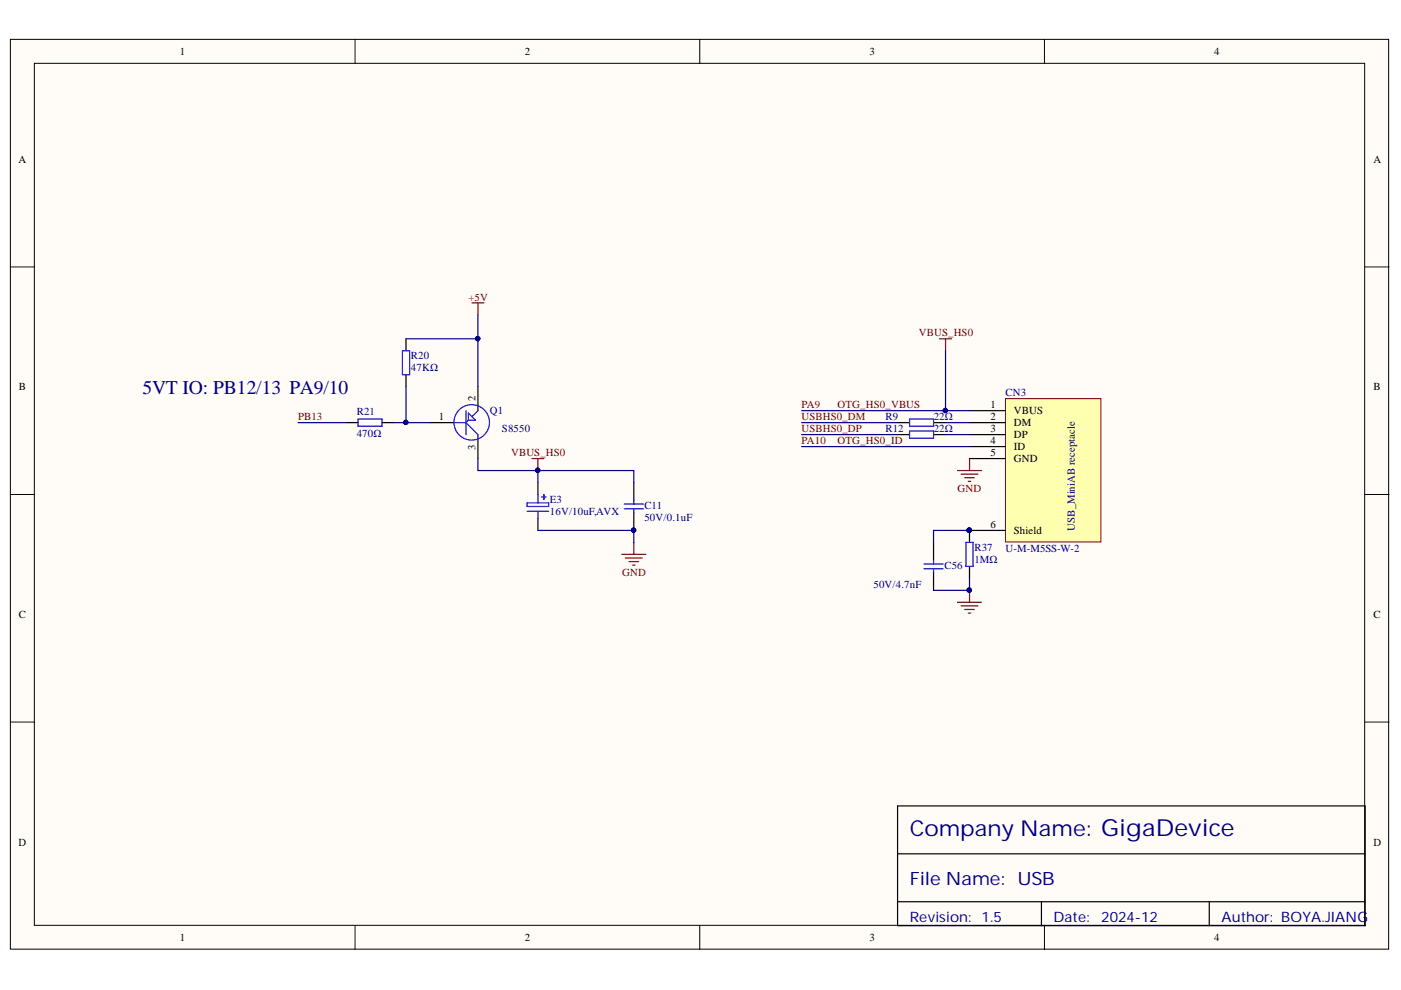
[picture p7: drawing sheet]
<svg xmlns="http://www.w3.org/2000/svg" width="297mm" height="210mm" viewBox="0 0 297 210" stroke-linecap="round" stroke-linejoin="round" font-family="sans-serif">
<defs><g id="words">
<text font-size="4.6" fill="#000080" x="192.9" y="177.3">Company Name: GigaDevice</text>
<text font-size="4.1" fill="#000080" x="30.2" y="83.6">5VT IO: PB12/13 PA9/10</text>
<text font-size="3.9" fill="#000080" x="192.9" y="187.7">File Name: USB</text>
<g font-size="3" fill="#000080">
<text x="192.9" y="195.4">Revision: 1.5</text>
<text x="223.3" y="195.4">Date:</text>
<text x="233.5" y="195.4">2024-12</text>
<text x="259" y="195.4">Author: BOYA.JIANG</text>
</g>
<g font-size="2.3">
<text x="38.2" y="11.7">1</text>
<text x="111.2" y="11.7">2</text>
<text x="184.3" y="11.7">3</text>
<text x="257.4" y="11.7">4</text>
<text x="3.9" y="34.5">A</text>
<text x="291.2" y="34.5">A</text>
<text x="4" y="82.8">B</text>
<text x="291.2" y="82.8">B</text>
<text x="93.1" y="89.1">1</text>
<text x="100.8" y="85" transform="rotate(-90 100.8 85)">2</text>
<text x="210" y="86.6">1</text>
<text x="210" y="89.1">2</text>
<text x="215" y="87.8">VBUS</text>
<text x="100.8" y="95.3" transform="rotate(-90 100.8 95.3)">3</text>
<text x="210" y="91.6">3</text>
<text x="210" y="94.2">4</text>
<text x="215" y="90.4">DM</text>
<text x="215" y="92.9">DP</text>
<text x="215" y="95.4">ID</text>
<text x="210" y="96.7">5</text>
<text x="215" y="98">GND</text>
<text x="210" y="112">6</text>
<text x="215" y="113.3">Shield</text>
<text x="4" y="131">C</text>
<text x="291.2" y="131">C</text>
<text x="3.9" y="179.3">D</text>
<text x="291.2" y="179.3">D</text>
<text x="38.2" y="199.6">1</text>
<text x="111.2" y="199.6">2</text>
<text x="184.3" y="199.6">3</text>
<text x="257.4" y="199.6">4</text>
</g>
<g font-size="2.3" fill="#800000">
<text x="99.3" y="63.7">+5V</text>
<text x="194.8" y="71.3">VBUS_HS0</text>
<text x="63.2" y="89.1">PB13</text>
<text x="170" y="89.1">USBHS0_DM</text>
<text x="170" y="86.6">PA9</text>
<text x="177.6" y="86.6">OTG_HS0_VBUS</text>
<text x="170" y="91.6">USBHS0_DP</text>
<text x="170" y="94.2">PA10</text>
<text x="177.6" y="94.2">OTG_HS0_ID</text>
<text x="108.4" y="96.7">VBUS_HS0</text>
<text x="203" y="104.4">GND</text>
<text x="131.9" y="122.1">GND</text>
</g>
<g font-size="2.3" fill="#000080">
<text x="87.1" y="76.2">R20</text>
<text x="87.1" y="78.7">47KΩ</text>
<text x="75.6" y="88.1">R21</text>
<text x="103.9" y="87.8">Q1</text>
<text x="187.7" y="89.1">R9</text>
<text x="198" y="89.1">22Ω</text>
<text x="213.2" y="84">CN3</text>
<text x="75.6" y="92.6">470Ω</text>
<text x="106.4" y="91.6">S8550</text>
<text x="187.7" y="91.6">R12</text>
<text x="198" y="91.6">22Ω</text>
<text x="116.6" y="106.7">E3</text>
<text x="136.6" y="107.9">C11</text>
<text x="116.6" y="109.2">16V/10uF,AVX</text>
<text x="136.6" y="110.5">50V/0.1uF</text>
<text x="227.9" y="112.5" transform="rotate(-90 227.9 112.5)">USB_MiniAB receptacle</text>
<text x="206.6" y="116.8">R37</text>
<text x="206.6" y="119.4">1MΩ</text>
<text x="213.2" y="117.1">U-M-M5SS-W-2</text>
<text x="185.2" y="124.7">50V/4.7nF</text>
<text x="200.2" y="120.6">C56</text>
</g>
</g></defs>
<g fill="#fffcf8" stroke="#000" stroke-width=".21">
<path d="M2.2 8.3h292.2v192.9h-292.2z"/>
<path d="M7.3 13.4h282v182.8h-282z"/>
</g>
<path d="M75.3 8.3v5.1M148.4 8.3v5.1M221.4 8.3v5.1M2.2 56.6h5.1M289.4 56.6h5.1M2.2 104.8h5.1M289.4 104.8h5.1M2.2 153.1h5.1M289.4 153.1h5.1M75.3 196.3v5M148.4 196.3v5M221.4 196.3v5" fill="none" stroke="#000" stroke-width=".21"/>
<path d="M197.9 115v3.8M205.6 112.5v2.5M197.9 121.4v3.8M205.6 120.1v2.5M190.3 170.9h99.1v25.4h-99.1zM190.3 181h99.1M190.3 191.2h99.1M220.8 191.2v5.1M256.4 191.2v5.1" fill="none" stroke="#000" stroke-width=".25"/>
<path d="M199.2 71.8h2.5M200.5 71.8v2.6M203 99.8h5.1M205.6 97.2v2.6M203.8 100.5h3.5M204.5 101.3h2.1M205.3 102.1h.5M203 127.7h5.1M203.8 128.5h3.5M204.5 129.2h2.1M205.3 130h.5M205.6 125.2v2.5" fill="none" stroke="#800000" stroke-width=".25"/>
<g fill="#000080" stroke="#000080" stroke-width=".21">
<circle cx="205.5" cy="125.1" r=".47"/>
<circle cx="205.5" cy="112.4" r=".46"/>
</g>
<path d="M195.9 119.6h4.1M197.9 118.8v.8M204.8 115h1.5v5.1h-1.5zM195.9 120.6h4.1M197.9 120.6v.8" fill="none" stroke="#00f" stroke-width=".25"/>
<path d="M213.2 84.5h20.2v30.4h-20.2z" fill="#ffffb0" stroke="#800000" stroke-width=".21"/>
<g fill="none" stroke="#000" stroke-width=".25">
<path d="M86.1 71.8v2.6M86.1 79.5v2.5M73.4 89.6h2.5M81 89.6h2.5M91.2 89.6h5.1M101.3 82v5.1M101.3 92.1v5.1M190.3 89.6h2.5M190.3 92.1h2.5M197.9 89.6h2.6M197.9 92.1h2.6M205.6 87.1h7.6"/>
<path d="M205.6 89.6h7.6M205.6 92.1h7.6M205.6 94.7h7.6M205.6 97.2h7.6M114 102.3v2.5M114 109.9v2.6M134.4 102.3v3.8M134.4 108.7v3.8M205.6 112.5h7.6"/>
</g>
<g fill="#000080" stroke="#000080" stroke-width=".21">
<circle cx="205.5" cy="112.4" r=".46"/>
<circle cx="134.3" cy="112.4" r=".46"/>
<circle cx="114" cy="99.7" r=".46"/>
<circle cx="205.5" cy="125.1" r=".47"/>
<circle cx="200.4" cy="87" r=".46"/>
<circle cx="86" cy="89.6" r=".46"/>
<circle cx="101.3" cy="71.8" r=".47"/>
</g>
<g fill="none" stroke="#00f" stroke-width=".25">
<path d="M85.3 74.4h1.5v5.1h-1.5zM75.9 88.8h5.1v1.6h-5.1zM96.3 89.6h2.5M98.8 89.6l2.5 2.5M98.8 87.1v5M99.3 89.1l-.5 .5M99.3 87.6l1.5 1.5h-1.5zM101.3 87.1l-1.2 1.2M192.8 88.8h5.1v1.6h-5.1zM192.8 91.4h5.1v1.5h-5.1zM111.8 106.6h4.5v.8h-4.5zM111.8 108.4h4.5"/>
<path d="M114 104.8v1.8M114 108.4v1.5M114.8 105.4h1M115.3 104.8v1.1M132.3 107.9h4.1M132.3 106.9h4.1M134.4 106.1v.8M134.4 107.9v.8"/>
<circle cx="100" cy="89.6" r="3.8"/>
</g>
<path d="M100.1 64.2h2.5M101.3 64.2v2.6M112.8 97.2h2.5M114 97.2v2.6M131.8 117.5h5.1M132.6 118.3h3.6M133.4 119.1h2M134.1 119.8h.5M134.4 115v2.5" fill="none" stroke="#800000" stroke-width=".25"/>
<g fill="none" stroke="#000080" stroke-width=".25">
<path d="M86.1 71.8h15.2M101.3 66.8v15.2M200.5 74.4v12.7M63.2 89.6h10.2M83.5 89.6h2.6M86.1 82v7.6h5.1M101.3 97.2v2.6h33.1v2.5M114 99.8v2.5M170 87.1h35.6M170 94.7h35.6M170 89.6h20.3M170 92.1h20.3"/>
<path d="M200.5 89.6h5.1M200.5 92.1h5.1M114 112.5h20.4v2.5M205.6 112.5h-7.7v2.5M205.6 122.6v2.6h-7.7"/>
</g>
<use href="#words"/>
</svg>
